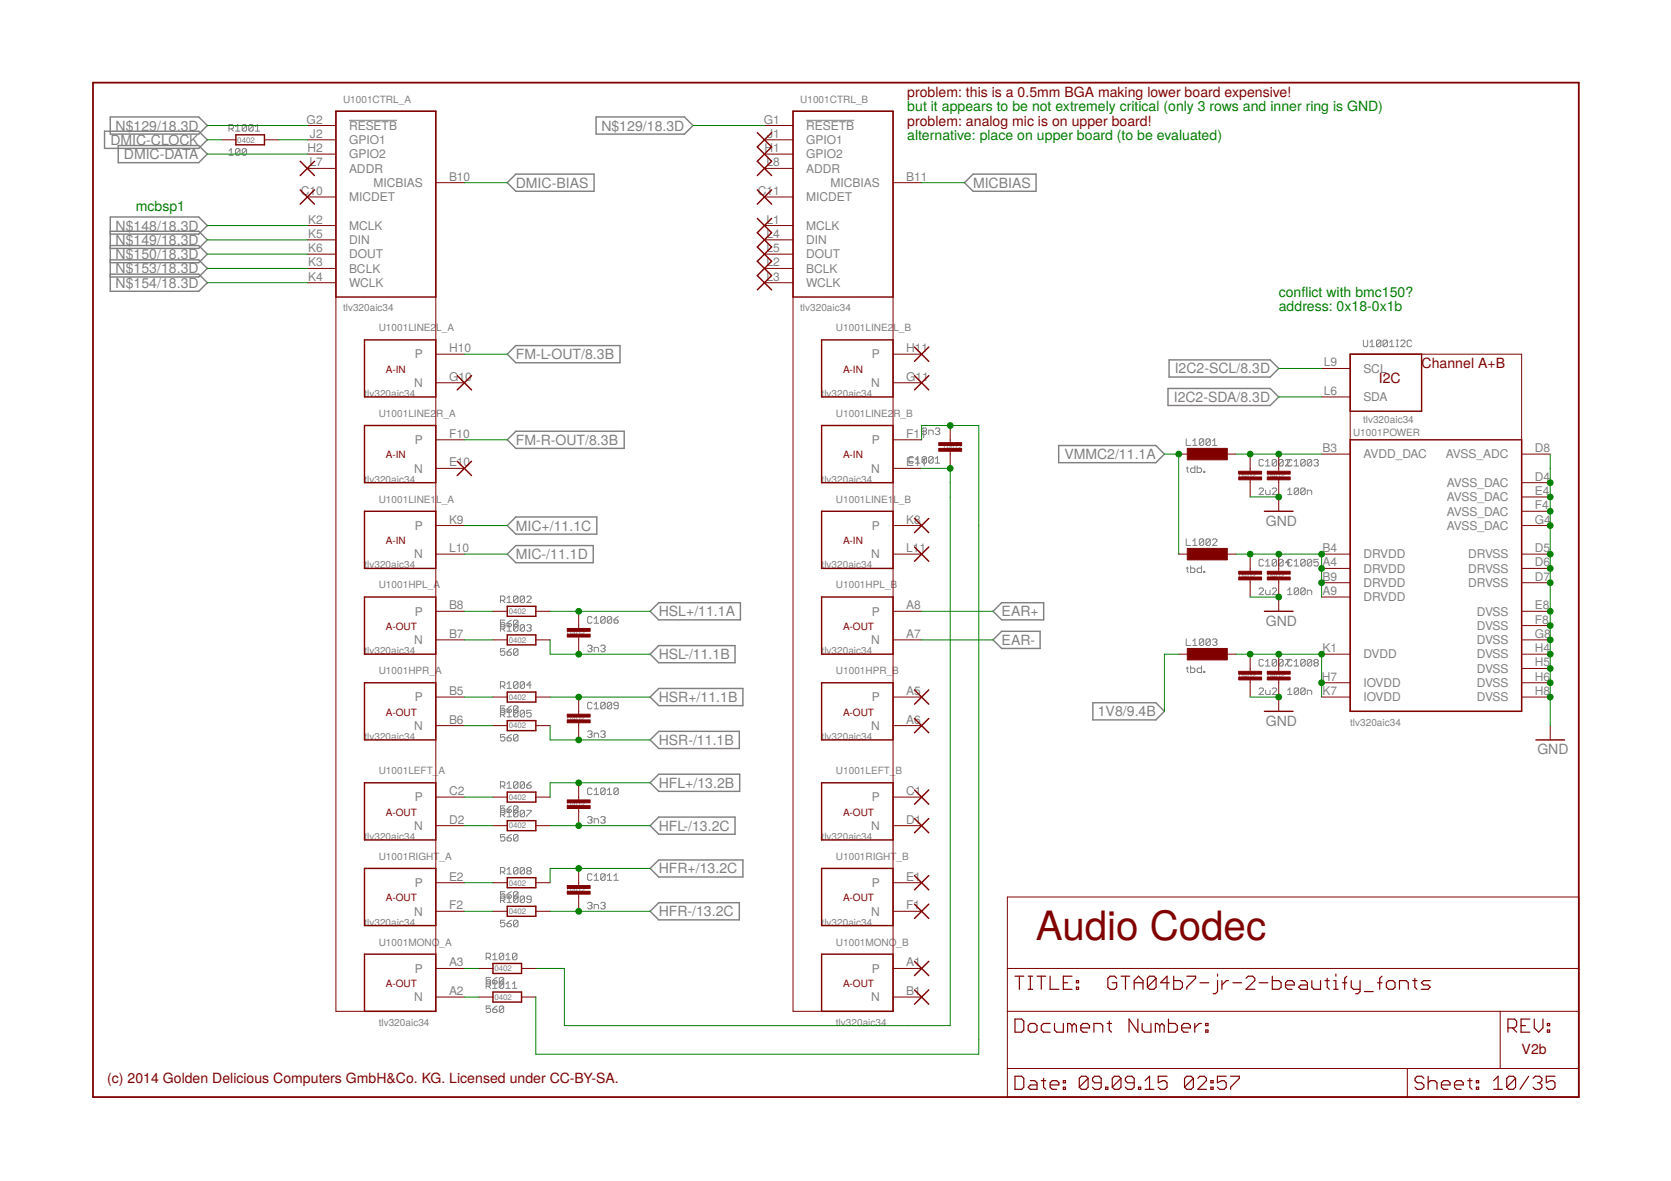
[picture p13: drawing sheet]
<svg xmlns="http://www.w3.org/2000/svg" width="297mm" height="210mm" viewBox="0 0 297 210" stroke-linecap="round" stroke-linejoin="round" font-family="sans-serif">
<defs><g id="words">
<text font-size="7.2" fill="#800000" x="184.1" y="167.1">Audio Codec</text>
<g font-size="2.5" fill="#800000">
<text x="161.3" y="17.2">problem: this is a 0.5mm BGA making lower board expensive!</text>
<text x="161.3" y="22.3">problem: analog mic is on upper board!</text>
<text x="252.7" y="65.5">Channel A+B</text>
<text x="245.1" y="68">I2C</text>
<text x="270.5" y="187.4">V2b</text>
<text x="19.1" y="192.4">(c) 2014 Golden Delicious Computers GmbH&amp;Co. KG. Licensed under CC-BY-SA.</text>
</g>
<g font-size="2.5" fill="#808080">
<text x="20.5" y="23.2">N$129/18.3D</text>
<text x="106.9" y="23.2">N$129/18.3D</text>
<text x="19.6" y="25.7">DMIC-CLOCK</text>
<text x="22" y="28.3">DMIC-DATA</text>
<text x="91.7" y="33.4">DMIC-BIAS</text>
<text x="173" y="33.4">MICBIAS</text>
<text x="20.5" y="41">N$148/18.3D</text>
<text x="20.5" y="43.5">N$149/18.3D</text>
<text x="20.5" y="46.1">N$150/18.3D</text>
<text x="20.5" y="48.6">N$153/18.3D</text>
<text x="20.5" y="51.1">N$154/18.3D</text>
<text x="91.7" y="63.8">FM-L-OUT/8.3B</text>
<text x="208.6" y="71.4">I2C2-SDA/8.3D</text>
<text x="208.8" y="66.4">I2C2-SCL/8.3D</text>
<text x="91.7" y="79.1">FM-R-OUT/8.3B</text>
<text x="189.2" y="81.6">VMMC2/11.1A</text>
<text x="91.7" y="94.3">MIC+/11.1C</text>
<text x="225" y="93.4">GND</text>
<text x="91.7" y="99.4">MIC-/11.1D</text>
<text x="117.1" y="109.5">HSL+/11.1A</text>
<text x="178" y="109.5">EAR+</text>
<text x="225" y="111.2">GND</text>
<text x="117.1" y="117.2">HSL-/11.1B</text>
<text x="178" y="114.6">EAR-</text>
<text x="117.1" y="124.8">HSR+/11.1B</text>
<text x="195.1" y="127.3">1V8/9.4B</text>
<text x="225" y="129">GND</text>
<text x="117.1" y="132.4">HSR-/11.1B</text>
<text x="273.3" y="134">GND</text>
<text x="117.1" y="140">HFL+/13.2B</text>
<text x="117.1" y="147.6">HFL-/13.2C</text>
<text x="117.1" y="155.2">HFR+/13.2C</text>
<text x="117.1" y="162.9">HFR-/13.2C</text>
</g>
<g font-size="2.5" fill="#008000">
<text x="161.3" y="19.8">but it appears to be not extremely critical (only 3 rows and inner ring is GND)</text>
<text x="161.3" y="24.9">alternative: place on upper board (to be evaluated)</text>
<text x="24.1" y="37.5">mcbsp1</text>
<text x="227.3" y="52.8">confict with bmc150?</text>
<text x="231.4" y="52.8">l</text>
<text x="227.3" y="55.3">address: 0x18-0x1b</text>
</g>
<g font-size="2.1" fill="#808080">
<text x="54.5" y="22">G2</text>
<text x="62" y="23.1">RESETB</text>
<text x="135.8" y="22">G1</text>
<text x="143.3" y="23.1">RESETB</text>
<text x="54.6" y="27">H2</text>
<text x="55" y="29.6">L7</text>
<text x="55.1" y="24.5">J2</text>
<text x="62" y="25.6">GPIO1</text>
<text x="62" y="28.2">GPIO2</text>
<text x="135.9" y="27">H1</text>
<text x="136.3" y="29.6">L8</text>
<text x="136.4" y="24.5">J1</text>
<text x="143.3" y="25.6">GPIO1</text>
<text x="143.3" y="28.2">GPIO2</text>
<text x="53.5" y="34.7">C10</text>
<text x="62" y="30.7">ADDR</text>
<text x="62" y="35.8">MICDET</text>
<text x="66.4" y="33.2">MICBIAS</text>
<text x="79.8" y="32.1">B10</text>
<text x="134.7" y="34.7">C11</text>
<text x="143.3" y="30.7">ADDR</text>
<text x="143.3" y="35.8">MICDET</text>
<text x="147.6" y="33.2">MICBIAS</text>
<text x="161.1" y="32.1">B11</text>
<text x="54.8" y="39.7">K2</text>
<text x="62" y="40.8">MCLK</text>
<text x="136.3" y="39.7">L1</text>
<text x="143.3" y="40.8">MCLK</text>
<text x="54.8" y="42.3">K5</text>
<text x="54.8" y="44.8">K6</text>
<text x="54.8" y="47.3">K3</text>
<text x="62" y="43.4">DIN</text>
<text x="62" y="45.9">DOUT</text>
<text x="136.3" y="42.3">L4</text>
<text x="136.3" y="44.8">L5</text>
<text x="136.3" y="47.3">L2</text>
<text x="143.3" y="43.4">DIN</text>
<text x="143.3" y="45.9">DOUT</text>
<text x="54.8" y="49.9">K4</text>
<text x="62" y="48.5">BCLK</text>
<text x="62" y="51">WCLK</text>
<text x="136.3" y="49.9">L3</text>
<text x="143.3" y="48.5">BCLK</text>
<text x="143.3" y="51">WCLK</text>
<text x="73.7" y="63.7">P</text>
<text x="79.8" y="62.6">H10</text>
<text x="155" y="63.7">P</text>
<text x="161.1" y="62.6">H11</text>
<text x="235.3" y="65.1">L9</text>
<text x="73.6" y="68.8">N</text>
<text x="79.8" y="67.7">G10</text>
<text x="154.9" y="68.8">N</text>
<text x="161.1" y="67.7">G11</text>
<text x="235.3" y="70.2">L6</text>
<text x="242.3" y="66.2">SCL</text>
<text x="242.3" y="71.3">SDA</text>
<text x="79.8" y="77.8">F10</text>
<text x="161.1" y="77.8">F11</text>
<text x="73.7" y="78.9">P</text>
<text x="79.8" y="82.9">E10</text>
<text x="155" y="78.9">P</text>
<text x="161.1" y="82.9">E11</text>
<text x="235.1" y="80.4">B3</text>
<text x="242.3" y="81.5">AVDD_DAC</text>
<text x="257" y="81.5">AVSS_ADC</text>
<text x="272.8" y="80.4">D8</text>
<text x="73.6" y="84">N</text>
<text x="154.9" y="84">N</text>
<text x="257.2" y="86.6">AVSS_DAC</text>
<text x="257.2" y="89.1">AVSS_DAC</text>
<text x="272.8" y="85.4">D4</text>
<text x="272.8" y="88">E4</text>
<text x="73.7" y="94.2">P</text>
<text x="79.8" y="93.1">K9</text>
<text x="155" y="94.2">P</text>
<text x="161.1" y="93.1">K8</text>
<text x="257.2" y="91.6">AVSS_DAC</text>
<text x="257.2" y="94.2">AVSS_DAC</text>
<text x="272.8" y="90.5">F4</text>
<text x="272.8" y="93.1">G4</text>
<text x="73.6" y="99.3">N</text>
<text x="79.8" y="98.1">L10</text>
<text x="154.9" y="99.3">N</text>
<text x="161.1" y="98.1">L11</text>
<text x="235.1" y="98.1">B4</text>
<text x="235.1" y="100.7">A4</text>
<text x="242.3" y="99.3">DRVDD</text>
<text x="242.3" y="101.8">DRVDD</text>
<text x="261" y="99.3">DRVSS</text>
<text x="261" y="101.8">DRVSS</text>
<text x="272.8" y="98.1">D5</text>
<text x="272.8" y="100.7">D6</text>
<text x="235.1" y="103.2">B9</text>
<text x="235.1" y="105.8">A9</text>
<text x="242.3" y="104.3">DRVDD</text>
<text x="242.3" y="106.9">DRVDD</text>
<text x="261" y="104.3">DRVSS</text>
<text x="272.8" y="103.2">D7</text>
<text x="73.7" y="109.4">P</text>
<text x="79.8" y="113.4">B7</text>
<text x="79.8" y="108.3">B8</text>
<text x="155" y="109.4">P</text>
<text x="161.1" y="113.4">A7</text>
<text x="161.1" y="108.3">A8</text>
<text x="262.5" y="109.4">DVSS</text>
<text x="262.5" y="112">DVSS</text>
<text x="272.8" y="108.3">E8</text>
<text x="272.8" y="110.8">F8</text>
<text x="272.8" y="113.4">G8</text>
<text x="73.6" y="114.5">N</text>
<text x="154.9" y="114.5">N</text>
<text x="235.1" y="115.9">K1</text>
<text x="242.3" y="117">DVDD</text>
<text x="262.5" y="114.5">DVSS</text>
<text x="262.5" y="117">DVSS</text>
<text x="262.5" y="119.6">DVSS</text>
<text x="272.8" y="115.9">H4</text>
<text x="272.8" y="118.5">H5</text>
<text x="73.7" y="124.6">P</text>
<text x="79.8" y="123.5">B5</text>
<text x="155" y="124.6">P</text>
<text x="161.1" y="123.5">A5</text>
<text x="234.9" y="121">H7</text>
<text x="235.1" y="123.5">K7</text>
<text x="242.3" y="122.1">IOVDD</text>
<text x="242.3" y="124.6">IOVDD</text>
<text x="262.5" y="122.1">DVSS</text>
<text x="262.5" y="124.6">DVSS</text>
<text x="272.8" y="121">H6</text>
<text x="272.8" y="123.5">H8</text>
<text x="73.6" y="129.7">N</text>
<text x="79.8" y="128.6">B6</text>
<text x="154.9" y="129.7">N</text>
<text x="161.1" y="128.6">A6</text>
<text x="73.7" y="142.4">P</text>
<text x="79.8" y="141.3">C2</text>
<text x="155" y="142.4">P</text>
<text x="161.1" y="141.3">C1</text>
<text x="73.6" y="147.5">N</text>
<text x="79.8" y="146.4">D2</text>
<text x="154.9" y="147.5">N</text>
<text x="161.1" y="146.4">D1</text>
<text x="73.7" y="157.7">P</text>
<text x="79.8" y="161.6">F2</text>
<text x="79.8" y="156.5">E2</text>
<text x="155" y="157.7">P</text>
<text x="161.1" y="161.6">F1</text>
<text x="161.1" y="156.5">E1</text>
<text x="73.6" y="162.7">N</text>
<text x="154.9" y="162.7">N</text>
<text x="73.7" y="172.9">P</text>
<text x="79.8" y="171.8">A3</text>
<text x="155" y="172.9">P</text>
<text x="161.1" y="171.8">A1</text>
<text x="73.6" y="178">N</text>
<text x="79.8" y="176.9">A2</text>
<text x="154.9" y="178">N</text>
<text x="161.1" y="176.9">B1</text>
</g>
<g font-size="1.8" fill="#808080">
<text x="61" y="18.2">U1001CTRL_A</text>
<text x="142.2" y="18.2">U1001CTRL_B</text>
<text x="61" y="55.3">tlv320aic34</text>
<text x="67.3" y="58.9">U1001LINE2</text>
<text x="77.5" y="58.9">L_A</text>
<text x="142.2" y="55.3">tlv320aic34</text>
<text x="148.6" y="58.9">U1001LINE2</text>
<text x="158.8" y="58.9">L_B</text>
<text x="64.8" y="70.6">tlv320aic34</text>
<text x="146" y="70.6">tlv320aic34</text>
<text x="67.3" y="74.1">U1001LINE2</text>
<text x="77.5" y="74.1">R_A</text>
<text x="148.6" y="74.1">U1001LINE2</text>
<text x="158.8" y="74.1">R_B</text>
<text x="240.5" y="77.4">U1001POWER</text>
<text x="242.3" y="75.1">tlv320aic34</text>
<text x="64.8" y="85.8">tlv320aic34</text>
<text x="67.3" y="89.4">U1001LINE1</text>
<text x="77.5" y="89.4">L_A</text>
<text x="146" y="85.8">tlv320aic34</text>
<text x="148.6" y="89.4">U1001LINE1</text>
<text x="158.8" y="89.4">L_B</text>
<text x="64.8" y="101">tlv320aic34</text>
<text x="146" y="101">tlv320aic34</text>
<text x="67.3" y="104.6">U1001HPL_A</text>
<text x="148.6" y="104.6">U1001HPL_B</text>
<text x="64.8" y="116.3">t</text>
<text x="65.3" y="116.3">lv320aic34</text>
<text x="67.3" y="119.8">U1001HPR_A</text>
<text x="146" y="116.3">t</text>
<text x="146.5" y="116.3">lv320aic34</text>
<text x="148.6" y="119.8">U1001HPR_B</text>
<text x="64.8" y="131.5">t</text>
<text x="65.3" y="131.5">lv320aic34</text>
<text x="146" y="131.5">t</text>
<text x="146.5" y="131.5">lv320aic34</text>
<text x="240" y="129">tlv320aic34</text>
<text x="67.3" y="137.6">U1001LEFT_</text>
<text x="77.9" y="137.6">A</text>
<text x="148.6" y="137.6">U1001LEFT_</text>
<text x="159.2" y="137.6">B</text>
<text x="64.8" y="149.3">t</text>
<text x="65.3" y="149.3">lv320aic34</text>
<text x="146" y="149.3">t</text>
<text x="146.5" y="149.3">lv320aic34</text>
<text x="67.3" y="152.8">U1001RIGHT_A</text>
<text x="148.6" y="152.8">U1001RIGHT_B</text>
<text x="64.8" y="164.5">tlv320aic34</text>
<text x="146" y="164.5">tlv320aic34</text>
<text x="67.3" y="168.1">U1001MONO_A</text>
<text x="148.6" y="168.1">U1001MONO_B</text>
<text x="67.3" y="182.3">tlv320aic34</text>
<text x="148.6" y="182.3">tlv320aic34</text>
</g>
<g font-size="1.8" fill="#800000">
<text x="68.6" y="66.2">A-IN</text>
<text x="149.9" y="66.2">A-IN</text>
<text x="68.6" y="81.5">A-IN</text>
<text x="149.9" y="81.5">A-IN</text>
<text x="68.6" y="96.7">A-IN</text>
<text x="149.9" y="96.7">A-IN</text>
<text x="68.6" y="112">A-OUT</text>
<text x="149.9" y="112">A-OUT</text>
<text x="68.6" y="127.2">A-OUT</text>
<text x="149.9" y="127.2">A-OUT</text>
<text x="68.6" y="145">A-OUT</text>
<text x="149.9" y="145">A-OUT</text>
<text x="68.6" y="160.2">A-OUT</text>
<text x="149.9" y="160.2">A-OUT</text>
<text x="68.6" y="175.4">A-OUT</text>
<text x="149.9" y="175.4">A-OUT</text>
</g>
<g font-size="1.4" fill="#808080">
<text x="42.2" y="25.4">0402</text>
<text x="167.8" y="80">0402</text>
<text x="220.2" y="85">0402</text>
<text x="225.3" y="85">0402</text>
<text x="220.2" y="102.8">0402</text>
<text x="225.3" y="102.8">0402</text>
<text x="90.4" y="109.2">0402</text>
<text x="100.8" y="113">0402</text>
<text x="90.4" y="114.2">0402</text>
<text x="90.4" y="124.4">0402</text>
<text x="220.2" y="120.6">0402</text>
<text x="225.3" y="120.6">0402</text>
<text x="90.4" y="129.5">0402</text>
<text x="100.8" y="128.2">0402</text>
<text x="90.4" y="142.2">0402</text>
<text x="100.8" y="143.4">0402</text>
<text x="90.4" y="147.2">0402</text>
<text x="90.4" y="157.4">0402</text>
<text x="100.8" y="158.7">0402</text>
<text x="90.4" y="162.5">0402</text>
<text x="87.9" y="172.6">0402</text>
<text x="87.9" y="177.7">0402</text>
</g>
</g></defs>
<g fill="none" stroke="#808080" stroke-width=".18">
<path d="M40.7 26.8l.4-.4v1.2M40.7 27.6h.8M40.7 22.9h.6l.2-.2v-.4l-.2-.2h-.6v1.2M41.1 22.9l.4 .4M41.9 22.5l.4-.4v1.2M41.9 23.3h.8M42.7 26.6v.8l-.2 .2h-.4l-.2-.2M42.7 26.6l-.2-.2h-.4l-.2 .2v.8M42.7 26.6l-.8 .8M43.8 26.6v.8l-.2 .2h-.4l-.1-.2M43.8 26.6l-.2-.2h-.4l-.1 .2v.8M43.8 22.3l-.2-.2h-.4l-.1 .2v.8"/>
<path d="M43.8 22.3v.8l-.2 .2h-.4l-.1-.2M43.8 26.6l-.7 .8M43.8 22.3l-.7 .8M45 22.3l-.2-.2h-.4l-.2 .2v.8M45 22.3v.8l-.2 .2h-.4l-.2-.2M45 22.3l-.8 .8M45.4 23.3h.8M45.4 22.5l.4-.4v1.2M62 21.4h8.6M143.3 21.4h8.5M163.9 76.3l.2-.2h.4l.2 .2-.2 .3M164.3 76.6h.2"/>
<path d="M164.5 76.6l.2 .3-.2 .3h-.4l-.2-.2M165.1 77.2v-.7h.6l.2 .1v.6M166.3 76.3l.2-.2h.4l.1 .2-.1 .3M166.6 76.6h.3M166.9 76.6l.1 .3-.1 .3h-.4l-.2-.2M210.9 78v1.2h.7M212 78.4l.4-.4v1.2M212 79.2h.8M214 78.2v.8l-.2 .2h-.4l-.2-.2M214 78.2l-.2-.2h-.4l-.2 .2v.8M214 78.2l-.8 .8M215.1 78.2l-.2-.2h-.3l-.2 .2v.8"/>
<path d="M215.1 78.2v.8l-.2 .2h-.3l-.2-.2M215.1 78.2l-.7 .8M215.5 79.2h.8M215.5 78.4l.4-.4v1.2M242.4 60.5v.9l.1 .2h.4l.2-.2v-.9M243.5 61.6h.8M243.5 60.8l.4-.3v1.1M245.5 60.6v.8l-.2 .2h-.4l-.2-.2M245.5 60.6l-.2-.1h-.4l-.2 .1v.8M245.5 60.6l-.8 .8M246.6 60.6v.8l-.2 .2h-.4l-.1-.2M246.6 60.6l-.2-.1h-.4l-.1 .1v.8"/>
<path d="M246.6 60.6l-.7 .8M247 61.6h.8M247 60.8l.4-.3v1.1M248.2 61.6h.4M248.2 60.5h.4M248.4 60.5v1.1M249 60.6l.2-.1h.4l.1 .1v.2l-.7 .8h.7M250.9 60.6l-.2-.1h-.4l-.2 .1v.8l.2 .2h.4l.2-.2M162.4 81.3l-.2-.1h-.4l-.2 .1v.8l.2 .2h.4l.2-.2M162.8 82.3h.7M162.8 81.5l.4-.3v1.1M164.7 81.3v.8l-.2 .2h-.4l-.2-.2"/>
<path d="M164.7 81.3l-.8 .8M164.7 81.3l-.2-.1h-.4l-.2 .1v.8M165.9 81.3l-.2-.1h-.4l-.2 .1v.8M165.9 81.3v.8l-.2 .2h-.4l-.2-.2M165.9 81.3l-.8 .8M166.3 81.5l.3-.3v1.1M166.3 82.3h.7M210.9 83.2h.3M210.9 95.8v1.1h.7M211.1 83v.8l.1 .2M212 96.2l.4-.4v1.1M212 96.9h.8"/>
<path d="M212.4 82.8v1.2h-.6l-.2-.2v-.4l.2-.2h.6M212.8 82.8v1.2h.6l.2-.2v-.4l-.2-.2h-.6M214 83.8h.2v.2h-.2zM214 96v.8l-.2 .1h-.4l-.2-.1M214 96l-.8 .8M214 96l-.2-.2h-.4l-.2 .2v.8M215.1 96l-.2-.2h-.3l-.2 .2v.8M215.1 96v.8l-.2 .1h-.3l-.2-.1M215.1 96l-.7 .8M215.5 96l.2-.2h.4l.2 .2v.2l-.8 .7h.8M223.8 86.9l.2-.2h.4l.2 .2v.2l-.8 .8h.8M224.6 99.6l-.2-.2h-.4l-.2 .2v.8l.2 .2h.4l.2-.2"/>
<path d="M224.6 81.9l-.2-.2h-.4l-.2 .2v.7l.2 .2h.4l.2-.2M225 87.1v.6l.2 .2h.6v-.8M225 82.8h.8M225 82l.4-.3v1.1M225 99.8l.4-.4v1.2M226.1 86.9l.2-.2h.4l.2 .2v.2l-.8 .8h.8M226.9 81.9l-.2-.2h-.4l-.2 .2v.7M226.9 81.9v.7l-.2 .2h-.4l-.2-.2M226.9 99.6v.8l-.2 .2h-.4l-.2-.2M226.9 99.6l-.2-.2h-.4l-.2 .2v.8M226.9 81.9l-.8 .7M226.9 99.6l-.8 .8"/>
<path d="M228.1 81.9v.7l-.2 .2h-.4l-.2-.2M228.1 99.6l-.2-.2h-.4l-.2 .2v.8M228.1 99.6v.8l-.2 .2h-.4l-.2-.2M228.1 81.9l-.2-.2h-.4l-.2 .2v.7M228.1 81.9l-.8 .7M228.1 99.6l-.8 .8M228.5 81.9l.2-.2h.8l.2 .2M228.9 87.1l.4-.4v1.2M228.9 87.9h.8M229.1 81.7l.2 .3-.8 .8h1l.2-.2M229.1 81.7l-.2 .2v.7l.2 .2M229.7 99.6l-.2-.2h-.4l-.2 .2v.8l.2 .2h.4l.2-.2"/>
<path d="M230.1 82l.3-.3v1.1M230.1 99.8l.3-.4v1.2M230.1 82.8h.7M230.8 86.9l-.1-.2h-.4l-.2 .2v.8M230.8 86.9v.8l-.1 .2h-.4l-.2-.2M230.8 86.9l-.7 .8M232 81.9l-.2-.2h-.4l-.2 .2v.7M232 86.9l-.2-.2h-.4l-.2 .2v.8M232 99.6l-.2-.2h-.4l-.2 .2v.8M232 81.9v.7l-.2 .2h-.4l-.2-.2M232 86.9v.8l-.2 .2h-.4l-.2-.2M232 99.6v.8l-.2 .2h-.4l-.2-.2"/>
<path d="M232 86.9l-.8 .8M232 99.6l-.8 .8M232 81.9l-.8 .7M232.4 87.9v-.8h.6l.2 .2v.6M233.2 81.9l-.2-.2h-.4l-.2 .2v.7M233.2 99.6l-.2-.2h-.4l-.2 .2v.8M233.2 81.9v.7l-.2 .2h-.4l-.2-.2M233.2 99.6v.8l-.2 .2h-.4l-.2-.2M233.2 99.6l-.8 .8M233.2 81.9l-.8 .7M233.6 81.9l.2-.2h.3l.2 .2-.2 .3M234 82.2h.1"/>
<path d="M234.1 82.2l.2 .2-.2 .4h-.3l-.2-.2M234.3 99.4h-.7v.6l.4-.2 .3 .2v.4l-.2 .2h-.3l-.2-.2M89 106.7h.5l.2-.2v-.4l-.2-.2h-.5v1.2M89 111.2l.2 .2h.3l.2-.2-.2-.2h-.5v1.2M89.3 106.7l.4 .4M89.3 111.8l.4 .4M89.7 110.2h-.7v.6l.3-.2 .4 .2v.8l-.2 .2h-.5M89.7 115.3h-.7v.6l.3-.2 .4 .2v.4l-.2 .2h-.3l-.2-.2M90.1 110.8h.6l.2 .4-.2 .2h-.4l-.2-.2zM90.1 115.9h.6l.2 .4-.2 .2h-.4l-.2-.2zM90.1 106.3l.4-.4v1.2M90.1 111.4l.4-.4v1.2"/>
<path d="M90.1 107.1h.8M90.1 112.2h.8M90.9 110.2l-.8 .6M90.9 115.3l-.8 .6M91.3 111.2l.2 .2h.4l.2-.2M91.3 111.2l.2-.2h.4l.2 .2M92.1 110.4l-.2-.2h-.4l-.2 .2v1.6M92.1 106.1l-.2-.2h-.4l-.2 .2v.8M92.1 115.5l-.2-.2h-.4l-.2 .2v.8M92.1 106.1v.8l-.2 .2h-.4l-.2-.2M92.1 110.4v1.6l-.2 .2h-.4l-.2-.2M92.1 115.5v.8l-.2 .2h-.4l-.2-.2"/>
<path d="M92.1 110.4l-.8 .8M92.1 115.5l-.8 .8M92.1 106.1l-.8 .8M92.1 111.2l-.8 .8M93.2 106.1l-.2-.2h-.3l-.2 .2v.8M93.2 106.1v.8l-.2 .2h-.3l-.2-.2M93.2 111.2l-.2-.2h-.3l-.2 .2v.8M93.2 111.2v.8l-.2 .2h-.3l-.2-.2M93.2 106.1l-.7 .8M93.2 111.2l-.7 .8M93.6 106.1l.2-.2h.4l.2 .2v.2l-.8 .8h.8M93.6 111.2l.2-.2h.4l.2 .2v.2l-.2 .2"/>
<path d="M94 111.6h.2M94.2 111.6l.2 .2v.2l-.2 .2h-.4l-.2-.2M104.5 114.9l.1-.2h.4l.2 .2v.2l-.2 .2M104.8 115.3h.2M105 115.3l.2 .1-.2 .4h-.4l-.1-.2M105.2 109.8l-.2-.2h-.4l-.1 .2v.8l.1 .2h.4l.2-.2M105.6 115.8v-.7h.6l.2 .2v.5M105.6 110.8h.8M105.6 110l.4-.4v1.2M106.8 114.9l.2-.2h.4l.2 .2-.2 .4M107.2 115.3h.2M107.4 115.3l.2 .1-.2 .4h-.4l-.2-.2"/>
<path d="M107.6 109.8v.8l-.2 .2h-.4l-.2-.2M107.6 109.8l-.2-.2h-.4l-.2 .2v.8M107.6 109.8l-.8 .8M108.7 109.8l-.2-.2h-.3l-.3 .2v.8M108.7 109.8v.8l-.2 .2h-.3l-.3-.2M108.7 109.8l-.8 .8M109.1 110.2h.6l.2 .4-.2 .2h-.4l-.2-.2zM109.9 109.6l-.8 .6M210.9 118.7h.3M210.9 101h.3M210.9 113.6v1.1h.7M211.1 100.8v.8l.1 .1"/>
<path d="M211.1 118.5v.8l.1 .2M211.6 118.3v1.2h.6l.2-.2v-.4l-.2-.2h-.6M211.6 100.6v1.1h.6l.2-.1v-.4l-.2-.2h-.6M212 113.9l.4-.3v1.1M212 114.7h.8M213.6 118.3v1.2h-.6l-.2-.2v-.4l.2-.2h.6M213.6 100.6v1.1h-.6l-.2-.1v-.4l.2-.2h.6M214 119.3h.2v.2h-.2zM214 101.6h.2v.1h-.2zM214 113.7v.8l-.2 .2h-.4l-.2-.2M214 113.7l-.2-.1h-.4l-.2 .1v.8M214 113.7l-.8 .8"/>
<path d="M215.1 113.7v.8l-.2 .2h-.3l-.2-.2M215.1 113.7l-.2-.1h-.3l-.2 .1v.8M215.1 113.7l-.7 .8M215.5 113.7l.2-.1h.4l.2 .1v.2l-.2 .2M215.9 114.1h.2M216.1 114.1l.2 .2v.2l-.2 .2h-.4l-.2-.2M223.8 104.7l.2-.2h.4l.2 .2v.2l-.8 .8h.8M224.6 117.4l-.2-.2h-.4l-.2 .2v.8l.2 .2h.4l.2-.2M225 104.9v.6l.2 .2h.6v-.8M225 118.4h.8M225 100.6h.8M225 117.6l.4-.4v1.2"/>
<path d="M226.1 104.7l.2-.2h.4l.2 .2v.2l-.8 .8h.8M226.9 117.4l-.2-.2h-.4l-.2 .2v.8M226.9 117.4v.8l-.2 .2h-.4l-.2-.2M226.9 117.4l-.8 .8M228.1 117.4l-.2-.2h-.4l-.2 .2v.8M228.1 117.4v.8l-.2 .2h-.4l-.2-.2M228.1 117.4l-.8 .8M228.5 117.2h1l.2 .2M228.9 104.9l.4-.4v1.2M228.9 105.7h.8M229.1 117.2l-.2 .2v.8l.2 .2h.4l.2-.2M229.3 117.2v.2l-.8 .8v.2"/>
<path d="M229.3 100h-.8l.6-.6v1.2M230.1 118.4h.7M230.1 117.6l.3-.4v1.2M230.1 100.6h.7M230.8 104.7l-.1-.2h-.4l-.2 .2v.8M230.8 104.7v.8l-.1 .2h-.4l-.2-.2M230.8 104.7l-.7 .8M232 104.7l-.2-.2h-.4l-.2 .2v.8M232 117.4l-.2-.2h-.4l-.2 .2v.8M232 104.7v.8l-.2 .2h-.4l-.2-.2M232 117.4v.8l-.2 .2h-.4l-.2-.2M232 104.7l-.8 .8"/>
<path d="M232 117.4l-.8 .8M232.4 105.7v-.8h.6l.2 .2v.6M233.2 117.4l-.2-.2h-.4l-.2 .2v.8M233.2 117.4v.8l-.2 .2h-.4l-.2-.2M233.2 117.4l-.8 .8M233.8 117.8l-.2-.2v-.2l.2-.2h.3l.2 .2v.2l-.2 .2M233.8 117.8l-.2 .2 .2 .4h.3l.2-.2-.2-.4M233.8 117.8h.3M89 121.9h.5l.2-.1v-.4l-.2-.2h-.5v1.1M89 126.4l.2 .2h.3l.2-.2-.2-.2h-.5v1.2M89 139.7h.5l.2-.2v-.4l-.2-.2h-.5v1.2M89.3 121.9l.4 .4"/>
<path d="M89.3 127l.4 .4M89.3 139.7l.4 .4M89.7 125.5h-.7v.5l.3-.1 .4 .1v.8l-.2 .2h-.5M89.7 130.5h-.7v.6l.3-.2 .4 .2v.4l-.2 .2h-.3l-.2-.2M90.1 126h.6l.2 .4-.2 .2h-.4l-.2-.2zM90.1 131.1h.6l.2 .4-.2 .2h-.4l-.2-.2zM90.1 121.6l.4-.4v1.1M90.1 126.6l.4-.4v1.2M90.1 139.3l.4-.4v1.2M90.1 122.3h.8M90.1 127.4h.8M90.9 125.5l-.4 .1-.4 .4"/>
<path d="M90.9 130.5l-.4 .2-.4 .4M91.3 126.4l.2 .2h.4l.2-.2M91.3 126.4l.2-.2h.4l.2 .2M92.1 121.4l-.2-.2h-.4l-.2 .2v.7M92.1 125.6l-.2-.1h-.4l-.2 .1v1.6M92.1 130.7l-.2-.2h-.4l-.2 .2v.8M92.1 139.1l-.2-.2h-.4l-.2 .2v.8M92.1 121.4v.7l-.2 .2h-.4l-.2-.2M92.1 125.6v1.6l-.2 .2h-.4l-.2-.2M92.1 130.7v.8l-.2 .2h-.4l-.2-.2M92.1 139.1v.8l-.2 .2h-.4l-.2-.2M92.1 125.6l-.8 .8"/>
<path d="M92.1 130.7l-.8 .8M92.1 121.4l-.8 .7M92.1 126.4l-.8 .8M92.1 139.1l-.8 .8M93.2 121.4l-.2-.2h-.3l-.2 .2v.7M93.2 126.4l-.2-.2h-.3l-.2 .2v.8M93.2 139.1l-.2-.2h-.3l-.2 .2v.8M93.2 121.4v.7l-.2 .2h-.3l-.2-.2M93.2 126.4v.8l-.2 .2h-.3l-.2-.2M93.2 139.1v.8l-.2 .2h-.3l-.2-.2M93.2 121.4l-.7 .7M93.2 126.4l-.7 .8"/>
<path d="M93.2 139.1l-.7 .8M93.6 139.5h.6l.2 .2v.2l-.2 .2h-.4l-.2-.2zM94.4 126.2h-.8v.6l.4-.2 .4 .2v.4l-.2 .2h-.4l-.2-.2M94.4 121.8h-.8l.6-.6v1.1M94.4 138.9l-.4 .2-.4 .4M104.5 130.1l.1-.2h.4l.2 .2v.2l-.2 .2M104.8 130.5h.2M105 130.5l.2 .2v.2l-.2 .2h-.4l-.1-.2M105.2 125l-.2-.2h-.4l-.1 .2v.8l.1 .2h.4l.2-.2M105.6 131.1v-.8h.6l.2 .2v.6M105.6 125.2l.4-.4v1.2M105.6 126h.8"/>
<path d="M106.8 130.1l.2-.2h.4l.2 .2v.2l-.2 .2M107.2 130.5h.2M107.4 130.5l.2 .2-.2 .4h-.4l-.2-.2M107.6 125v.8l-.2 .2h-.4l-.2-.2M107.6 125l-.2-.2h-.4l-.2 .2v.8M107.6 125l-.8 .8M108.7 125v.8l-.2 .2h-.3l-.3-.2M108.7 125l-.2-.2h-.3l-.3 .2v.8M108.7 125l-.8 .8M109.9 125.4h-.6l-.2-.2v-.2l.2-.2h.4l.2 .2v.8l-.2 .2h-.4l-.2-.2M223.8 122.5l.2-.2h.4l.2 .2v.2l-.8 .7h.8M225 122.7v.6l.2 .1h.6v-.7"/>
<path d="M226.1 122.5l.2-.2h.4l.2 .2v.2l-.8 .7h.8M228.9 122.7l.4-.4v1.1M228.9 123.4h.8M230.8 122.5v.8l-.1 .1h-.4l-.2-.1M230.8 122.5l-.1-.2h-.4l-.2 .2v.8M230.8 122.5l-.7 .8M232 122.5v.8l-.2 .1h-.4l-.2-.1M232 122.5l-.2-.2h-.4l-.2 .2v.8M232 122.5l-.8 .8M232.4 123.4v-.7h.6l.2 .2v.5M89 144.2l.2 .2h.3l.2-.2-.2-.2h-.5v1.2M89 155h.5l.2-.2v-.4l-.2-.2h-.5v1.1"/>
<path d="M89 159.4l.2 .2h.3l.2-.2-.2-.1h-.5v1.1M89.3 144.8l.4 .4M89.3 155l.4 .3M89.7 143.2h-.7v.6l.3-.2 .4 .2v.8l-.2 .2h-.5M89.7 148.3h-.7v.6l.3-.2 .4 .2v.4l-.2 .2h-.3l-.2-.2M89.7 158.5h-.7v.5l.3-.1 .4 .1v.9l-.2 .1h-.5M90.1 143.8h.6l.2 .4-.2 .2h-.4l-.2-.2zM90.1 148.9h.6l.2 .4-.2 .2h-.4l-.2-.2zM90.1 159h.6l.2 .4-.2 .2h-.4l-.2-.2zM90.1 159.6l.4-.3v1.1M90.1 144.4l.4-.4v1.2M90.1 154.6l.4-.4v1.1"/>
<path d="M90.1 140.1h.8M90.1 145.2h.8M90.1 155.3h.8M90.9 143.2l-.4 .2-.4 .4M90.9 148.3l-.4 .2-.4 .4M90.9 158.5l-.8 .5M91.5 144h.4l.2 .2-.8 .8M91.5 159.3h.4l.2 .1-.8 .8M92.1 143.4l-.2-.2h-.4l-.2 .2v1.6M92.1 148.5l-.2-.2h-.4l-.2 .2v.8M92.1 154.4l-.2-.2h-.4l-.2 .2v.8M92.1 158.7l-.2-.2h-.4l-.2 .2v1.5"/>
<path d="M92.1 143.4v1.6l-.2 .2h-.4l-.2-.2M92.1 148.5v.8l-.2 .2h-.4l-.2-.2M92.1 154.4v.8l-.2 .1h-.4l-.2-.1M92.1 158.7v1.5l-.2 .2h-.4l-.2-.2M92.1 143.4l-.8 .8 .2 .2h.4M92.1 148.5l-.8 .8M92.1 158.7l-.8 .7 .2 .2h.4M92.1 154.4l-.8 .8M93.2 144.2l-.2-.2h-.3l-.2 .2v.8M93.2 154.4l-.2-.2h-.3l-.2 .2v.8M93.2 159.4l-.2-.1h-.3l-.2 .1v.8M93.2 144.2v.8l-.2 .2h-.3l-.2-.2"/>
<path d="M93.2 154.4v.8l-.2 .1h-.3l-.2-.1M93.2 159.4v.8l-.2 .2h-.3l-.2-.2M93.2 144.2l-.7 .8M93.2 154.4l-.7 .8M93.2 159.4l-.7 .8M93.6 144h.8v.2l-.8 .8v.2M93.8 154.8l-.2-.2 .2-.4h.4l.2 .2-.2 .4M93.8 154.8l-.2 .2 .2 .3h.4l.2-.1v-.2l-.2-.2M93.8 154.8h.4M94.4 159.9h-.6l-.2-.3 .2-.3h.4l.2 .1v.8l-.2 .2h-.4l-.2-.2M104.5 145.3l.1-.2h.4l.2 .2-.2 .4M104.8 145.7h.2"/>
<path d="M105 145.7l.2 .2v.2l-.2 .2h-.4l-.1-.2M105.2 140.3l-.2-.2h-.4l-.1 .2v.7l.1 .2h.4l.2-.2M105.2 155.5l-.2-.2h-.4l-.1 .2v.8l.1 .2h.4l.2-.2M105.6 146.3v-.8h.6l.2 .2v.6M105.6 140.4l.4-.3v1.1M105.6 155.7l.4-.4v1.2M105.6 141.2h.8M105.6 156.5h.8M106.8 145.3l.2-.2h.4l.2 .2-.2 .4M107.2 145.7h.2M107.4 145.7l.2 .2-.2 .4h-.4l-.2-.2M107.6 140.3v.7l-.2 .2h-.4l-.2-.2"/>
<path d="M107.6 155.5v.8l-.2 .2h-.4l-.2-.2M107.6 155.5l-.8 .8M107.6 140.3l-.2-.2h-.4l-.2 .2v.7M107.6 155.5l-.2-.2h-.4l-.2 .2v.8M107.6 140.3l-.8 .7M107.9 141.2h.8M107.9 140.4l.5-.3v1.1M107.9 155.7l.5-.4v1.2M107.9 156.5h.8M109.1 156.5h.8M109.1 155.7l.4-.4v1.2M109.9 140.3l-.2-.2h-.4l-.2 .2v.7"/>
<path d="M109.9 140.3v.7l-.2 .2h-.4l-.2-.2M109.9 140.3l-.8 .7M86.4 170.2h.6l.2-.2v-.4l-.2-.2h-.6v1.2M86.4 174.7l.2 .2h.4l.2-.2-.2-.2h-.6v1.2M86.8 170.2l.4 .4M86.8 175.3l.4 .4M87.2 173.7h-.8v.6l.4-.2 .4 .2v.8l-.2 .2h-.6M87.2 178.8h-.8v.6l.4-.2 .4 .2v.4l-.2 .2h-.4l-.2-.2M87.6 174.3h.6l.2 .2v.2l-.2 .2h-.4l-.2-.2zM87.6 179.4h.6l.2 .2v.2l-.2 .2h-.4l-.2-.2zM87.6 169.8l.4-.4v1.2M87.6 174.9l.4-.4v1.2"/>
<path d="M87.6 170.6h.8M87.6 175.7h.8M88.4 173.7l-.8 .6M88.4 178.8l-.8 .6M88.8 174.7l.2 .2h.3M88.8 174.7l.2-.2h.3l.2 .2-.7 .8M89.3 160l.4 .4M89.5 173.9l-.2-.2h-.3l-.2 .2v1.6M89.5 169.6l-.2-.2h-.3l-.2 .2v.8M89.5 179l-.2-.2h-.3l-.2 .2v.8M89.5 169.6v.8l-.2 .2h-.3l-.2-.2M89.5 173.9v1.6l-.2 .2h-.3l-.2-.2"/>
<path d="M89.5 179v.8l-.2 .2h-.3l-.2-.2M89.5 173.9l-.7 .8M89.5 179l-.7 .8M89.5 169.6l-.7 .8M89.7 163.6h-.7v.5l.3-.2 .4 .2v.4l-.2 .2h-.3l-.2-.2M89.9 174.9l.4-.4v1.2M89.9 170.6h.8M89.9 169.8l.4-.4v1.2M89.9 175.7h.8M90.1 164.1h.6l.2 .4-.2 .2h-.4l-.2-.2zM90.1 160.4h.8M90.9 163.6l-.8 .5"/>
<path d="M91.1 175.7h.8M91.1 174.9l.4-.4v1.2M91.9 169.6l-.2-.2h-.4l-.2 .2v.8M91.9 169.6v.8l-.2 .2h-.4l-.2-.2M91.9 169.6l-.8 .8M92.1 163.7l-.2-.1h-.4l-.2 .1v.8M92.1 163.7v.8l-.2 .2h-.4l-.2-.2M92.1 163.7l-.8 .8M104.5 160.6l.1-.2h.4l.2 .2v.2l-.2 .2M104.8 161h.2M105 161l.2 .2v.2l-.2 .1h-.4l-.1-.1M105.6 161.5v-.7h.6l.2 .2v.5"/>
<path d="M106.8 160.6l.2-.2h.4l.2 .2-.2 .4M107.2 161h.2M107.4 161l.2 .2-.2 .3h-.4l-.2-.1"/>
</g>
<g fill="none" stroke="#808080" stroke-width=".25">
<path d="M18.6 23.3h16.7l1.6 1.5-1.6 1.6h-16.7zM19.6 20.8h15.7l1.6 1.5-1.6 1.5h-15.7zM21 25.9h14.3l1.6 1.5-1.6 1.5h-14.3zM90.2 32.5l1.5-1.6h13.9v3.1h-13.9zM106 20.8h15.7l1.5 1.5-1.5 1.5h-15.7zM173 30.9h11.2v3.1h-11.2l-1.6-1.5zM19.6 41.6h15.7l1.6-1.5-1.6-1.5h-15.7v13.2h15.7l1.6-1.6-1.6-1.5h-15.7M19.6 41.1h15.7l1.6 1.5-1.6 1.6h-15.7M19.6 43.6h15.7l1.6 1.6-1.6 1.5h-15.7M19.6 46.2h15.7l1.6 1.5-1.6 1.5h-15.7M90.2 62.9l1.5-1.5h18.5v3.1h-18.5zM90.2 78.2l1.5-1.6h19.3v3.1h-19.3z"/>
<path d="M188.2 79.2h17.3l1.5 1.5-1.5 1.5h-17.3zM207.6 69h18.2l1.5 1.5-1.5 1.6h-18.2zM207.8 64h18l1.5 1.5-1.5 1.5h-18zM90.2 93.4l1.5-1.5h14.4v3h-14.4zM90.2 98.5l1.5-1.5h13.8v3h-13.8zM115.6 108.6l1.5-1.5h14.5v3.1h-14.5zM115.6 116.3l1.5-1.6h13.6v3.1h-13.6zM176.5 113.7l1.6-1.5h6.8v3.1h-6.8zM178.1 107.1h7.4v3.1h-7.4l-1.6-1.6zM115.6 123.9l1.5-1.5h15v3h-15zM115.6 131.5l1.5-1.5h14.3v3h-14.3zM115.6 139.1l1.5-1.5h14.4v3.1h-14.4z"/>
<path d="M194.3 124.9h11.2l1.5 1.5-1.5 1.6h-11.2zM115.6 146.7l1.5-1.5h13.6v3.1h-13.6zM115.6 154.3l1.5-1.5h15v3.1h-15zM115.6 162l1.5-1.6h14.3v3.1h-14.3z"/>
</g>
<g fill="none" stroke="#800000" stroke-width=".18">
<path d="M59.7 19.8h17.8v159.9h-17.8zM141 19.8h17.7v159.9h-17.7zM39.4 24.8h2.5M47 24.8h2.6M54.6 22.3h5.1M54.6 24.8h5.1M54.6 27.4h5.1M54.6 29.9h5.1M54.6 35h5.1M77.5 32.5h5M135.9 22.3h5.1M135.9 24.8h5.1"/>
<path d="M135.9 27.4h5.1M135.9 29.9h5.1M135.9 35h5.1M158.7 32.5h5.1M54.6 40.1h5.1M54.6 42.6h5.1M54.6 45.2h5.1M54.6 47.7h5.1M54.6 50.2h5.1M135.9 40.1h5.1M135.9 42.6h5.1M135.9 45.2h5.1"/>
<path d="M135.9 47.7h5.1M135.9 50.2h5.1M77.5 62.9h5M77.5 78.2h5M77.5 68h5M158.7 62.9h5.1M158.7 78.2h5.1M158.7 68h5.1M168.9 75.6v3.1M234.9 65.5h5.1M234.9 70.5h5.1M240 62.9h30.5v63.5h-30.5z"/>
<path d="M77.5 98.5h5M77.5 93.4h5M77.5 83.2h5M158.7 98.5h5.1M158.7 93.4h5.1M158.7 83.2h5.1M168.9 80.2v3M209.5 98.5h2.6M209.5 80.7h2.6M217.1 98.5h2.6M217.1 80.7h2.6M222.2 80.7v3.1"/>
<path d="M222.2 85.3v3M222.2 98.5v3M227.3 80.7v3.1M227.3 85.3v5.6M227.3 98.5v3M234.9 98.5h5.1M234.9 80.7h5.1M270.5 98.5h5.1M270.5 93.4h5.1M270.5 80.7h5.1M270.5 85.8h5.1M270.5 88.3h5.1"/>
<path d="M270.5 90.9h5.1M77.5 113.7h5M77.5 108.6h5M87.6 113.7h2.6M87.6 108.6h2.6M95.2 113.7h2.6M95.2 108.6h2.6M102.9 108.6v3.1M102.9 113.2v3.1M158.7 113.7h5.1M158.7 108.6h5.1M209.5 116.3h2.6"/>
<path d="M217.1 116.3h2.6M222.2 103.1v3M222.2 116.3v3M227.3 103.1v5.5M227.3 116.3v3M234.9 101h5.1M234.9 103.6h5.1M234.9 106.1h5.1M234.9 116.3h5.1M270.5 113.7h5.1M270.5 108.6h5.1M270.5 101h5.1"/>
<path d="M270.5 103.6h5.1M270.5 116.3h5.1M270.5 111.2h5.1M270.5 118.8h5.1M77.5 129h5M77.5 123.9h5M87.6 129h2.6M87.6 123.9h2.6M95.2 129h2.6M95.2 123.9h2.6M102.9 123.9v3M102.9 128.5v3"/>
<path d="M102.9 139.1v3.1M158.7 129h5.1M158.7 123.9h5.1M222.2 120.8v3.1M227.3 120.8v5.6M234.9 123.9h5.1M234.9 121.3h5.1M270.5 123.9h5.1M270.5 121.3h5.1M275.6 129v2.5M77.5 146.7h5M77.5 141.7h5"/>
<path d="M77.5 156.9h5M87.6 146.7h2.6M87.6 141.7h2.6M87.6 156.9h2.6M95.2 146.7h2.6M95.2 141.7h2.6M95.2 156.9h2.6M102.9 143.7v3M102.9 154.3v3.1M102.9 158.9v3.1M158.7 146.7h5.1M158.7 141.7h5.1"/>
<path d="M158.7 156.9h5.1M179.1 159.4h101.5v35.6h-101.5zM77.5 172.1h5M77.5 177.2h5M77.5 162h5M85.1 172.1h2.5M85.1 177.2h2.5M87.6 162h2.6M92.7 172.1h2.5M92.7 177.2h2.5M95.2 162h2.6M158.7 172.1h5.1"/>
<path d="M158.7 177.2h5.1M158.7 162h5.1M179.1 179.7h101.5M179.1 172.1h101.5M266.7 179.7v10.2M179.1 189.9h101.5M250.2 189.9v5.1"/>
</g>
<path d="M16.5 14.7h264.1v180.3h-264.1z" fill="none" stroke="#800000" stroke-width=".32"/>
<g fill="none" stroke="#800000" stroke-width=".21">
<path d="M180.4 173.5h1.6M181.2 173.5v2.3M182.8 173.5h.8M182.8 175.8h.8M183.2 173.5v2.3M184.3 173.5h1.6M185.1 173.5v2.3M186.7 173.5v2.3h1.5M189 174.7h.8M190.6 173.5h-1.6v2.3h1.6M191.3 175.5h.4v.3h-.4zM191.3 174.3h.4v.4h-.4z"/>
<path d="M198.5 173.9l-.4-.4h-.8l-.4 .4v1.6l.4 .3h.8l.4-.3v-.8h-.8M199.3 173.5h1.5M200.1 173.5v2.3M201.6 175.8v-1.5l.8-.8 .8 .8v1.5M201.6 174.7h1.6M205.5 173.9l-.4-.4h-.8l-.3 .4v1.6M205.5 173.9v1.6l-.4 .3h-.8l-.3-.3M205.5 173.9l-1.5 1.6M207.9 174.7h-1.6l1.2-1.2v2.3M208.6 173.5v2.3h1.2l.4-.3v-.8l-.4-.4h-1.2M211 173.5h1.5v.4l-1.5 1.6v.3M213.3 174.7h1.6"/>
<path d="M216.4 173.1v.4M216.4 174.3v1.9l-.4 .4h-.4M217.2 174.3v1.5M218.4 174.3h-.4l-.8 .8M219.2 174.7h1.5M221.5 173.9l.4-.4h.8l.4 .4v.4l-1.6 1.5h1.6M223.8 174.7h1.6M226.2 173.5v2.3h1.1l.4-.3v-.8l-.4-.4h-1.1M228.5 175.1h1.6v-.4l-.4-.4h-.8l-.4 .4v.8l.4 .3h.8M231.2 174.3h.8l.4 .4v1.1h-1.2l-.4-.3 .4-.4h1.2M233.2 174.3v1.2l.4 .3h1.1v-1.5M235.5 174.3h.8"/>
<path d="M235.9 173.9v1.6l.4 .3M237.1 175.8h.8M237.1 174.3h.4v1.5M237.5 173.1v.4M238.6 174.7h.8M239.4 173.5l-.4 .4v1.9M240.2 174.3v1.2l.4 .3h1.2M241.8 174.3v1.9l-.4 .4h-.4M242.5 176.2h1.6M244.9 174.7h.8M245.7 173.5l-.4 .4v1.9M246.4 174.7l.4-.4h.8l.4 .4v.8l-.4 .3h-.8l-.4-.3z"/>
<path d="M248.8 175.8v-1.5h1.1l.4 .4v1.1M251.1 174.3h.8M251.5 173.9v1.6l.4 .3M254.2 174.3h-1.1l-.4 .4 .4 .4h.8l.3 .4-.3 .3h-1.2M180.4 181.1h1.2l.4 .4v1.6l-.4 .4h-1.2zM180.4 191.3h1.2l.4 .4v1.5l-.4 .4h-1.2zM182.8 182.3l.4-.4h.7l.4 .4v.8l-.4 .4h-.7l-.4-.4zM183.2 192.1h.7l.4 .3v1.2h-1.1l-.4-.4 .4-.4h1.1M185.1 192.1h.8M185.5 191.7v1.5l.4 .4M186.7 192.8h1.5v-.4l-.4-.3h-.8l-.3 .3v.8l.3 .4h.8M186.7 181.9h-1.2l-.4 .4v.8l.4 .4h1.2"/>
<path d="M187.5 181.9v1.2l.3 .4h1.2v-1.6M189 193.2h.4v.4h-.4zM189 192.1h.4v.3h-.4zM190.6 182.3l-.4-.4h-.4v1.6M190.6 182.3l.4-.4 .3 .4v1.2M190.6 182.3v1.2M192.1 182.7h1.6v-.4l-.4-.4h-.8l-.4 .4v.8l.4 .4h.8M193.4 191.7v1.5l-.4 .4h-.7l-.4-.4M193.4 191.7l-.4-.4h-.7l-.4 .4v1.5M193.4 191.7l-1.5 1.5M194.5 183.5v-1.6h1.1l.4 .4v1.2M195.7 192.4h-1.1l-.4-.3v-.4l.4-.4h.8l.3 .4v1.5l-.3 .4h-.8l-.4-.4"/>
<path d="M196.5 193.2h.4v.4h-.4zM196.8 181.9h.8M197.2 181.5v1.6l.4 .4M199.3 191.7v1.5l-.4 .4h-.8l-.4-.4M199.3 191.7l-.4-.4h-.8l-.4 .4v1.5M199.3 191.7l-1.6 1.5M201.6 192.4h-1.2l-.4-.3v-.4l.4-.4h.8l.4 .4v1.5l-.4 .4h-.8l-.4-.4M202.3 181.1v2.4l-1.6-2.4v2.4M202.4 193.2h.4v.4h-.4zM203 181.9v1.2l.4 .4h1.2v-1.6M203.6 193.6h1.5M203.6 192.1l.7-.8v2.3"/>
<path d="M206.2 182.3l-.4-.4h-.4v1.6M206.2 182.3v1.2M206.2 182.3l.3-.4 .4 .4v1.2M207.5 191.3h-1.6v1.1l.8-.3h.4l.4 .3v.8l-.4 .4h-.8l-.4-.4M207.7 181.1v2.4h1.2l.4-.4v-.8l-.4-.4h-1.2M210.1 182.7h1.5v-.4l-.4-.4h-.8l-.3 .4v.8l.3 .4h.8M212.1 191.7v1.5l-.4 .4h-.7l-.4-.4M212.1 191.7l-.4-.4h-.7l-.4 .4v1.5M212.1 191.7l-1.5 1.5M212.4 181.9v1.6M212.9 191.7l.4-.4h.8l.4 .4v.4l-1.6 1.5h1.6M213.6 181.9h-.4l-.8 .8"/>
<path d="M214.3 183.1h.4v.4h-.4zM214.3 181.9h.4v.4h-.4zM215.2 193.2h.4v.4h-.4zM215.2 192.1h.4v.3h-.4zM218 191.3h-1.6v1.1l.8-.3h.4l.4 .3v.8l-.4 .4h-.8l-.4-.4M218.8 191.3h1.5v.4l-1.5 1.5v.4M253.1 191.7l-.4-.4h-.8l-.4 .4v.4l.4 .3h.8l.4 .4v.4l-.4 .4h-.8l-.4-.4M253.9 192.4l.4-.3h.8l.3 .3v1.2M253.9 191.3v2.3M256.2 192.8h1.6v-.4l-.4-.3h-.8l-.4 .3v.8l.4 .4h.8M258.6 192.8h1.5v-.4l-.4-.3h-.7l-.4 .3v.8l.4 .4h.7M260.9 192.1h.8"/>
<path d="M261.3 191.7v1.5l.4 .4M262.4 193.2h.4v.4h-.4zM262.4 192.1h.4v.3h-.4zM265.5 193.6h1.6M265.5 192.1l.8-.8v2.3M268.1 182.7h1.1l.4-.4v-.8l-.4-.4h-1.1v2.4M268.8 182.7l.8 .8M269.4 191.7v1.5l-.4 .4h-.8l-.4-.4M269.4 191.7l-.4-.4h-.8l-.4 .4v1.5M269.4 191.7l-1.6 1.5M270.4 182.3h.8M271.7 191.3l-1.5 2.3"/>
<path d="M271.9 181.1h-1.5v2.4h1.5M272.5 191.7l.4-.4h.8l.4 .4v.4l-.4 .3M272.7 181.1v1.6l.8 .8 .8-.8v-1.6M273.3 192.4h.4M273.7 192.4l.4 .4v.4l-.4 .4h-.8l-.4-.4M275.1 183.1h.4v.4h-.4zM275.1 181.9h.4v.4h-.4zM276.4 191.3h-1.5v1.1l.7-.3h.4l.4 .3v.8l-.4 .4h-.7l-.4-.4"/>
</g>
<g fill="none" stroke="#800000" stroke-width=".25">
<path d="M59.7 19.8h17.8v33h-17.8zM141 19.8h17.7v33h-17.7zM41.9 24h5.1v1.7h-5.1zM53.4 33.7l2.5 2.6M53.4 28.7l2.5 2.5M55.9 33.7l-2.5 2.6M55.9 28.7l-2.5 2.5M134.6 23.6l2.6 2.5-2.6 2.6 2.6 2.5M134.6 33.7l2.6 2.6M134.6 38.8l2.6 2.6-2.6 2.5 2.6 2.5-2.6 2.6 2.6 2.5M137.2 23.6l-2.6 2.5 2.6 2.6-2.6 2.5M137.2 33.7l-2.6 2.6"/>
<path d="M137.2 38.8l-2.6 2.6 2.6 2.5-2.6 2.5 2.6 2.6-2.6 2.5M64.8 60.4h12.7v10.1h-12.7zM64.8 75.6h12.7v10.2h-12.7zM81.3 66.8l2.5 2.5M83.8 66.8l-2.5 2.5M146 75.6h12.7v10.2h-12.7zM146 60.4h12.7v10.1h-12.7zM162.6 61.7l2.5 2.5M162.6 66.8l2.5 2.5M165.1 61.7l-2.5 2.5M165.1 66.8l-2.5 2.5M240 62.9h12.7v10.2h-12.7z"/>
<path d="M240 78.2h30.5v48.2h-30.5zM64.8 90.9h12.7v10.1h-12.7zM81.3 82l2.5 2.5M83.8 82l-2.5 2.5M146 90.9h12.7v10.1h-12.7zM162.6 92.1l2.5 2.6M162.6 97.2l2.5 2.6M165.1 92.1l-2.5 2.6M165.1 97.2l-2.5 2.6M224.8 90.9h5M64.8 106.1h12.7v10.2h-12.7zM90.2 107.8h5v1.7h-5z"/>
<path d="M90.2 112.8h5v1.8h-5zM146 106.1h12.7v10.2h-12.7zM224.8 108.6h5M64.8 121.3h12.7v10.2h-12.7zM64.8 139.1h12.7v10.2h-12.7zM90.2 123h5v1.8h-5zM90.2 128.1h5v1.8h-5zM146 121.3h12.7v10.2h-12.7zM146 139.1h12.7v10.2h-12.7zM162.6 122.6l2.5 2.6M162.6 127.7l2.5 2.5M165.1 122.6l-2.5 2.6"/>
<path d="M165.1 127.7l-2.5 2.5M224.8 126.4h5M273 131.5h5.1M64.8 154.3h12.7v10.2h-12.7zM90.2 140.8h5v1.8h-5zM90.2 145.9h5v1.7h-5zM90.2 156h5v1.8h-5zM146 154.3h12.7v10.2h-12.7zM162.6 140.4l2.5 2.5M162.6 145.5l2.5 2.5M162.6 155.6l2.5 2.6M165.1 140.4l-2.5 2.5"/>
<path d="M165.1 145.5l-2.5 2.5M165.1 155.6l-2.5 2.6M64.8 169.6h12.7v10.1h-12.7zM87.6 171.2h5.1v1.8h-5.1zM87.6 176.3h5.1v1.8h-5.1zM90.2 161.1h5v1.8h-5zM146 169.6h12.7v10.1h-12.7zM162.6 160.7l2.5 2.5M162.6 170.9l2.5 2.5M162.6 175.9l2.5 2.6M165.1 160.7l-2.5 2.5M165.1 170.9l-2.5 2.5"/>
<path d="M165.1 175.9l-2.5 2.6"/>
</g>
<g fill="#800000" stroke="#800000" stroke-width=".18">
<path d="M100.8 112.7h4.1v.5h-4.1z"/>
<path d="M100.8 111.7h4.1v.5h-4.1z"/>
<path d="M100.8 128h4.1v.5h-4.1z"/>
<path d="M100.8 126.9h4.1v.5h-4.1z"/>
<path d="M100.8 143.2h4.1v.5h-4.1z"/>
<path d="M100.8 142.2h4.1v.5h-4.1z"/>
<path d="M100.8 158.4h4.1v.5h-4.1z"/>
<path d="M100.8 157.4h4.1v.5h-4.1z"/>
<path d="M166.9 78.7h4v.5h-4z"/>
<path d="M166.9 79.7h4v.5h-4z"/>
<path d="M225.3 120.3h4v.5h-4z"/>
<path d="M225.3 119.3h4v.5h-4z"/>
<path d="M225.3 102.6h4v.5h-4z"/>
<path d="M225.3 101.5h4v.5h-4z"/>
<path d="M225.3 84.8h4v.5h-4z"/>
<path d="M225.3 83.8h4v.5h-4z"/>
<path d="M220.2 120.3h4.1v.5h-4.1z"/>
<path d="M220.2 119.3h4.1v.5h-4.1z"/>
<path d="M220.2 84.8h4.1v.5h-4.1z"/>
<path d="M220.2 83.8h4.1v.5h-4.1z"/>
<path d="M220.2 102.6h4.1v.5h-4.1z"/>
<path d="M220.2 101.5h4.1v.5h-4.1z"/>
<path d="M211.1 115.3h7.1v2h-7.1z"/>
<path d="M211.1 97.5h7.1v2h-7.1z"/>
<path d="M211.1 79.7h7.1v2h-7.1z"/>
</g>
<g fill="none" stroke="#008000" stroke-width=".18">
<path d="M36.9 22.3h17.7M36.9 24.8h2.5M36.9 27.4h17.7M49.6 24.8h5M82.5 32.5h7.7M123.2 22.3h12.7M163.8 32.5h7.6M36.9 40.1h17.7M36.9 42.6h17.7M36.9 45.2h17.7M36.9 47.7h17.7M36.9 50.2h17.7"/>
<path d="M82.5 62.9h7.7M82.5 78.2h7.7M163.8 78.2v-2.6h10.2v111.8h-78.8v-10.2M227.3 65.5h7.6M227.3 70.5h7.6M82.5 98.5h7.7M82.5 93.4h7.7M163.8 83.2h5.1v99.1h-68.6v-10.2h-5.1M207 80.7h2.5v17.8M219.7 98.5h15.2v7.6M219.7 80.7h15.2M222.2 88.3h5.1"/>
<path d="M275.6 80.7v48.3M82.5 108.6h5.1M82.5 113.7h5.1M97.8 113.7v2.6h17.8M97.8 108.6h17.8M163.8 108.6h12.7M163.8 113.7h12.7M209.5 116.3h-2.5v10.1M219.7 116.3h15.2v7.6M222.2 106.1h5.1M82.5 123.9h5.1M82.5 129h5.1"/>
<path d="M97.8 123.9h17.8M97.8 129v2.5h17.8M115.6 139.1h-17.8v2.6M222.2 123.9h5.1M82.5 141.7h5.1M82.5 146.7h5.1M82.5 156.9h5.1M97.8 146.7h17.8M115.6 154.3h-17.8v2.6M82.5 162h5.1M82.5 172.1h2.6M82.5 177.2h2.6"/>
<path d="M97.8 162h17.8"/>
</g>
<g fill="#008000" stroke="#008000" stroke-width=".18">
<circle cx="234.9" cy="121.3" r=".51"/>
<circle cx="227.3" cy="116.3" r=".51"/>
<circle cx="222.2" cy="116.3" r=".51"/>
<circle cx="234.9" cy="116.3" r=".51"/>
<circle cx="234.9" cy="103.6" r=".51"/>
<circle cx="234.9" cy="101" r=".51"/>
<circle cx="234.9" cy="98.5" r=".51"/>
<circle cx="227.3" cy="98.5" r=".51"/>
<circle cx="222.2" cy="98.5" r=".51"/>
<circle cx="275.6" cy="85.8" r=".51"/>
<circle cx="275.6" cy="88.3" r=".51"/>
<circle cx="275.6" cy="90.9" r=".51"/>
<circle cx="275.6" cy="101" r=".51"/>
<circle cx="275.6" cy="103.6" r=".51"/>
<circle cx="275.6" cy="108.6" r=".51"/>
<circle cx="275.6" cy="111.2" r=".51"/>
<circle cx="275.6" cy="113.7" r=".51"/>
<circle cx="275.6" cy="116.3" r=".51"/>
<circle cx="275.6" cy="118.8" r=".51"/>
<circle cx="275.6" cy="121.3" r=".51"/>
<circle cx="275.6" cy="93.4" r=".51"/>
<circle cx="275.6" cy="98.5" r=".51"/>
<circle cx="275.6" cy="123.9" r=".51"/>
<circle cx="227.3" cy="123.9" r=".51"/>
<circle cx="227.3" cy="106.1" r=".51"/>
<circle cx="227.3" cy="88.3" r=".51"/>
<circle cx="102.9" cy="108.6" r=".51"/>
<circle cx="102.9" cy="116.3" r=".51"/>
<circle cx="102.9" cy="123.9" r=".51"/>
<circle cx="102.9" cy="131.5" r=".51"/>
<circle cx="102.9" cy="146.7" r=".51"/>
<circle cx="102.9" cy="139.1" r=".51"/>
<circle cx="102.9" cy="162" r=".51"/>
<circle cx="102.9" cy="154.3" r=".51"/>
<circle cx="168.9" cy="83.2" r=".51"/>
<circle cx="168.9" cy="75.6" r=".51"/>
<circle cx="227.3" cy="80.7" r=".51"/>
<circle cx="222.2" cy="80.7" r=".51"/>
<circle cx="209.5" cy="80.7" r=".51"/>
</g>
<use href="#words"/>
</svg>
